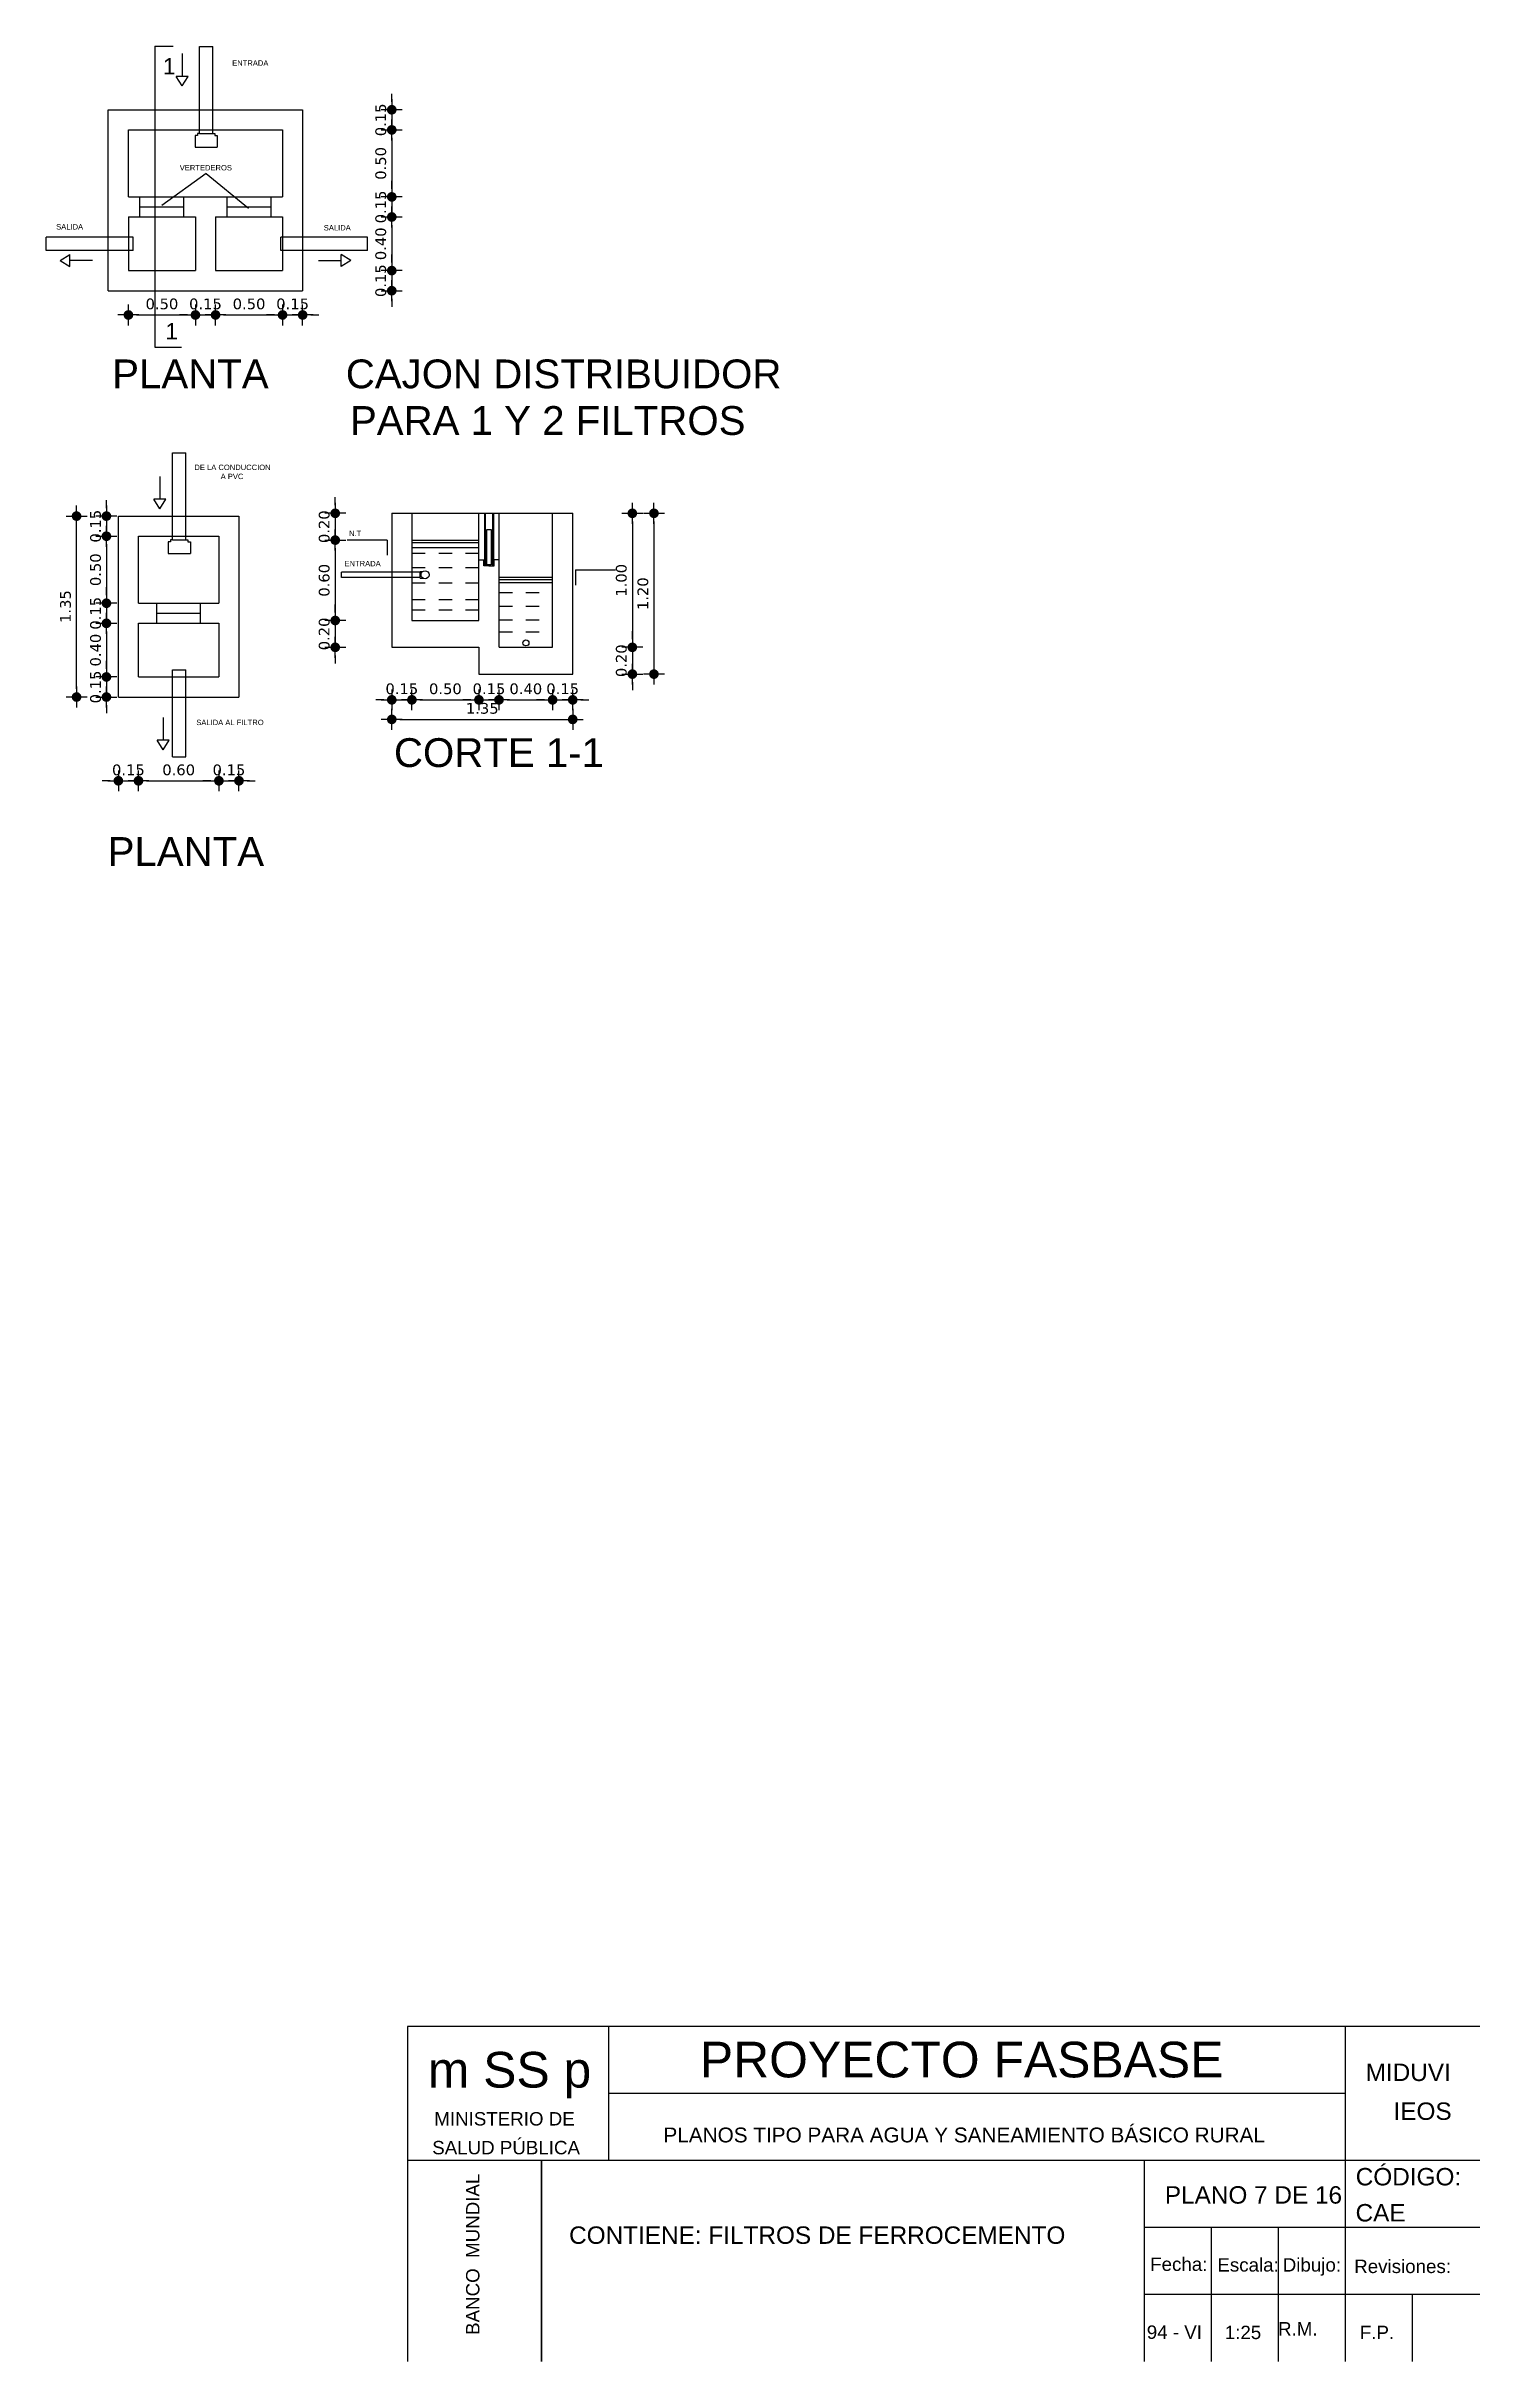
# Model space of a CAD drawing. Header units: metres. Extents: x 1959 to 4131, y 3282 to 4313.
# Drawn here: x 2874.52 to 2885.21, y 4283.15 to 4300.43 of the extents above; entities that cross this region are included whole.
import ezdxf
from ezdxf.enums import TextEntityAlignment as Align

# ---------------------------------------------------------------- set-up
doc = ezdxf.new("R2010")
doc.units = ezdxf.units.M
doc.linetypes.add('ACAD_ISO02W100', pattern=[15, 12, -3])
doc.layers.add('Cotas', color=7, linetype='Continuous')
doc.layers.add('Dibujo', color=7, linetype='Continuous')
doc.styles.add('Annotative', font='arial.ttf')
doc.styles.get("Standard").update_dxf_attribs({"font": 'arial.ttf'})
doc.styles.add('verdana', font='verdana.ttf')
doc.dimstyles.new('ISO', dxfattribs={"dimtxt": 0.08, "dimasz": 0.06, "dimexe": 0.1, "dimexo": 0.1, "dimgap": 0.04, "dimtad": 1, "dimzin": 1, "dimdsep": 46, "dimtxsty": 'verdana', "dimblk1": 'PAB', "dimblk2": 'PAB', "dimsah": 1, "dimcen": 0, "dimse1": 1, "dimse2": 1, "dimclrd": 7, "dimclre": 8, "dimclrt": 7, "dimadec": 0, "dimazin": 0, "dimtfac": 1, "dimtix": 1, "dimtmove": 0, "dimatfit": 3, "dimldrblk": 'PAB', "dimfxl": 0.1, "dimtvp": 1, "dimtolj": 1, "dimtzin": 1, "dimarcsym": 0})

msp = doc.modelspace()

# ---------------------------------------------------------------- texts
at = {"attachment_point": 1}
for s, insert, char_height in [('\\pi1.2397;1', (2874.148, 4300.339), 0.12144), ('\\pi1.1292;ENTRADA', (2874.775, 4300.322), 0.04048), ('\\pi1.0689;VERTEDEROS', (2874.444, 4299.541), 0.04048), ('\\pi1.1628;SALIDA', (2873.428, 4299.1), 0.04048), ('\\pi1.1628;SALIDA', (2875.425, 4299.093), 0.04048), ('\\pi1.2397;1', (2874.166, 4298.362), 0.12144), ('\\pi0.98227,t2.3181;DE LA CONDUCCION\\P\\pi1.1784,t2.5142;A PVC', (2874.64, 4297.305), 0.04048), ('\\pi1.2193,t2.5551;N.T', (2875.557, 4296.812), 0.04048), ('\\pi1.1292,t2.465;ENTRADA', (2875.613, 4296.587), 0.04048), ('\\pi1.0133,t2.349;SALIDA AL FILTRO', (2874.623, 4295.402), 0.04048)]:
    msp.add_mtext_dynamic_manual_height_columns(s, width=2.52423, gutter_width=12.5, heights=[0], dxfattribs=dict(at, insert=insert, char_height=char_height))
at = {"layer": 'Dibujo', "linetype": 'ACAD_ISO02W100'}
for s, height, p in [('PLANTA', 0.2148, (2875.009, 4297.875)), ('CAJON DISTRIBUIDOR', 0.21478, (2876.752, 4297.875)), ('PARA 1 Y 2 FILTROS', 0.21478, (2876.783, 4297.527)), ('CORTE 1-1', 0.2148, (2877.111, 4295.049)), ('PLANTA', 0.2148, (2874.975, 4294.311))]:
    msp.add_text(s, height=height, dxfattribs=at).set_placement(p)
at = {"layer": 'Dibujo', "color": 0, "linetype": 'ByBlock'}
for s, height, p in [('m SS p', 0.2662, (2877.364, 4285.195)), ('PROYECTO FASBASE', 0.26624, (2879.394, 4285.271)), ('PLANOS TIPO PARA AGUA Y SANEAMIENTO BÁSICO RURAL', 0.11076, (2879.122, 4284.786))]:
    msp.add_text(s, height=height, dxfattribs=at).set_placement(p)
at = {"layer": 'Dibujo', "color": 0, "linetype": 'ByBlock', "style": 'Annotative'}
for s, p in [('MIDUVI', (2884.361, 4285.244)), ('IEOS', (2884.569, 4284.954)), ('CÓDIGO:', (2884.287, 4284.465)), ('PLANO 7 DE 16', (2882.863, 4284.329)), ('CAE', (2884.286, 4284.196)), ('CONTIENE: FILTROS DE FERROCEMENTO', (2878.418, 4284.029))]:
    msp.add_text(s, height=0.13, dxfattribs=at).set_placement(p)
at = {"layer": 'Dibujo', "color": 0, "linetype": 'ByBlock'}
for s, p in [('MINISTERIO DE', (2877.936, 4284.912)), ('SALUD PÚBLICA', (2877.948, 4284.697)), ('Fecha:', (2882.967, 4283.827)), ('Escala:', (2883.484, 4283.822)), ('Dibujo:', (2883.96, 4283.822)), ('Revisiones:', (2884.637, 4283.811)), ('94 - VI', (2882.934, 4283.32)), ('1:25', (2883.446, 4283.318)), ('R.M.', (2883.855, 4283.345)), ('F.P.', (2884.446, 4283.318))]:
    msp.add_text(s, height=0.1, dxfattribs=at).set_placement(p, align=Align.CENTER)
msp.add_text('BANCO  MUNDIAL', height=0.1, rotation=90, dxfattribs=at).set_placement((2877.749, 4283.951), align=Align.CENTER)

# ---------------------------------------------------------------- blocks, each defined once
blk = doc.blocks.new('PAB')
at = {"layer": 'Cotas'}
for p, q in [((-1.3, 0), (1.3, 0)), ((0, 1.3), (0, -1.3))]:
    blk.add_line(p, q, dxfattribs=at)
at = {"layer": 'Cotas', "const_width": 0.6}
blk.add_lwpolyline([(-0.3, 0, 1), (0.3, 0, 1)], format="xyb", close=True, dxfattribs=at)
blk = doc.blocks.new('*D1408')
at = {"color": 7, "lineweight": -2, "transparency": 16777216}
for p, q in [((2877.095, 4300.013), (2877.095, 4300.073)), ((2877.095, 4299.953), (2877.095, 4299.803)), ((2877.095, 4299.743), (2877.095, 4299.683))]:
    blk.add_line(p, q, dxfattribs=at)
at = {"layer": 'Defpoints', "color": 0, "transparency": 16777216}
for p in [(2876.274, 4299.953), (2876.28, 4299.803), (2877.095, 4299.803)]:
    blk.add_point(p, dxfattribs=at)
at = {"color": 7, "lineweight": -2, "transparency": 16777216, "xscale": 0.06, "yscale": 0.06, "zscale": 0.06}
for p, rotation in [((2877.095, 4299.953), 270), ((2877.095, 4299.803), 90)]:
    blk.add_blockref('PAB', p, dxfattribs=dict(at, rotation=rotation))
at = {"color": 7, "transparency": 16777216, "insert": (2877.013, 4299.878), "char_height": 0.08, "attachment_point": 5, "rotation": 90, "style": 'verdana'}
blk.add_mtext('\\A1;0.15', dxfattribs=at)
blk = doc.blocks.new('*D1409')
at = {"color": 7, "lineweight": -2, "transparency": 16777216}
blk.add_line((2877.095, 4299.743), (2877.095, 4299.363), dxfattribs=at)
at = {"layer": 'Defpoints', "color": 0, "transparency": 16777216}
for p in [(2876.28, 4299.803), (2876.28, 4299.303), (2877.095, 4299.303)]:
    blk.add_point(p, dxfattribs=at)
at = {"color": 7, "lineweight": -2, "transparency": 16777216, "xscale": 0.06, "yscale": 0.06, "zscale": 0.06}
for p, rotation in [((2877.095, 4299.803), 90), ((2877.095, 4299.303), 270)]:
    blk.add_blockref('PAB', p, dxfattribs=dict(at, rotation=rotation))
at = {"color": 7, "transparency": 16777216, "insert": (2877.013, 4299.553), "char_height": 0.08, "attachment_point": 5, "rotation": 90, "style": 'verdana'}
blk.add_mtext('\\A1;0.50', dxfattribs=at)
blk = doc.blocks.new('*D1410')
at = {"color": 7, "lineweight": -2, "transparency": 16777216}
for p, q in [((2877.095, 4299.363), (2877.095, 4299.423)), ((2877.095, 4299.303), (2877.095, 4299.153)), ((2877.095, 4299.093), (2877.095, 4299.033))]:
    blk.add_line(p, q, dxfattribs=at)
at = {"layer": 'Defpoints', "color": 0, "transparency": 16777216}
for p in [(2876.28, 4299.303), (2876.28, 4299.153), (2877.095, 4299.153)]:
    blk.add_point(p, dxfattribs=at)
at = {"color": 7, "lineweight": -2, "transparency": 16777216, "xscale": 0.06, "yscale": 0.06, "zscale": 0.06}
for p, rotation in [((2877.095, 4299.303), 270), ((2877.095, 4299.153), 90)]:
    blk.add_blockref('PAB', p, dxfattribs=dict(at, rotation=rotation))
at = {"color": 7, "transparency": 16777216, "insert": (2877.013, 4299.228), "char_height": 0.08, "attachment_point": 5, "rotation": 90, "style": 'verdana'}
blk.add_mtext('\\A1;0.15', dxfattribs=at)
blk = doc.blocks.new('*D1411')
at = {"color": 7, "lineweight": -2, "transparency": 16777216}
blk.add_line((2877.095, 4299.093), (2877.095, 4298.813), dxfattribs=at)
at = {"layer": 'Defpoints', "color": 0, "transparency": 16777216}
for p in [(2876.28, 4299.153), (2876.28, 4298.753), (2877.095, 4298.753)]:
    blk.add_point(p, dxfattribs=at)
at = {"color": 7, "lineweight": -2, "transparency": 16777216, "xscale": 0.06, "yscale": 0.06, "zscale": 0.06}
for p, rotation in [((2877.095, 4299.153), 90), ((2877.095, 4298.753), 270)]:
    blk.add_blockref('PAB', p, dxfattribs=dict(at, rotation=rotation))
at = {"color": 7, "transparency": 16777216, "insert": (2877.013, 4298.953), "char_height": 0.08, "attachment_point": 5, "rotation": 90, "style": 'verdana'}
blk.add_mtext('\\A1;0.40', dxfattribs=at)
blk = doc.blocks.new('*D1412')
at = {"color": 7, "lineweight": -2, "transparency": 16777216}
for p, q in [((2877.095, 4298.813), (2877.095, 4298.873)), ((2877.095, 4298.753), (2877.095, 4298.603)), ((2877.095, 4298.543), (2877.095, 4298.483))]:
    blk.add_line(p, q, dxfattribs=at)
at = {"layer": 'Defpoints', "color": 0, "transparency": 16777216}
for p in [(2876.28, 4298.753), (2876.43, 4298.603), (2877.095, 4298.603)]:
    blk.add_point(p, dxfattribs=at)
at = {"color": 7, "lineweight": -2, "transparency": 16777216, "xscale": 0.06, "yscale": 0.06, "zscale": 0.06}
for p, rotation in [((2877.095, 4298.753), 270), ((2877.095, 4298.603), 90)]:
    blk.add_blockref('PAB', p, dxfattribs=dict(at, rotation=rotation))
at = {"color": 7, "transparency": 16777216, "insert": (2877.013, 4298.678), "char_height": 0.08, "attachment_point": 5, "rotation": 90, "style": 'verdana'}
blk.add_mtext('\\A1;0.15', dxfattribs=at)
blk = doc.blocks.new('*D1413')
at = {"color": 7, "lineweight": -2, "transparency": 16777216}
blk.add_line((2875.19, 4298.422), (2875.57, 4298.422), dxfattribs=at)
at = {"layer": 'Defpoints', "color": 0, "transparency": 16777216}
for p in [(2875.13, 4298.753), (2875.63, 4298.753), (2875.63, 4298.422)]:
    blk.add_point(p, dxfattribs=at)
at = {"color": 7, "lineweight": -2, "transparency": 16777216, "xscale": 0.06, "yscale": 0.06, "zscale": 0.06, "rotation": 180}
blk.add_blockref('PAB', (2875.13, 4298.422), dxfattribs=at)
at = {"color": 7, "lineweight": -2, "transparency": 16777216, "xscale": 0.06, "yscale": 0.06, "zscale": 0.06}
blk.add_blockref('PAB', (2875.63, 4298.422), dxfattribs=at)
at = {"color": 7, "transparency": 16777216, "insert": (2875.38, 4298.504), "char_height": 0.08, "attachment_point": 5, "style": 'verdana'}
blk.add_mtext('\\A1;0.50', dxfattribs=at)
blk = doc.blocks.new('*D1414')
at = {"color": 7, "lineweight": -2, "transparency": 16777216}
for p, q in [((2875.57, 4298.422), (2875.51, 4298.422)), ((2875.63, 4298.422), (2875.78, 4298.422)), ((2875.84, 4298.422), (2875.9, 4298.422))]:
    blk.add_line(p, q, dxfattribs=at)
at = {"layer": 'Defpoints', "color": 0, "transparency": 16777216}
for p in [(2875.63, 4298.753), (2875.78, 4298.753), (2875.78, 4298.422)]:
    blk.add_point(p, dxfattribs=at)
at = {"color": 7, "lineweight": -2, "transparency": 16777216, "xscale": 0.06, "yscale": 0.06, "zscale": 0.06}
blk.add_blockref('PAB', (2875.63, 4298.422), dxfattribs=at)
at = {"color": 7, "lineweight": -2, "transparency": 16777216, "xscale": 0.06, "yscale": 0.06, "zscale": 0.06, "rotation": 180}
blk.add_blockref('PAB', (2875.78, 4298.422), dxfattribs=at)
at = {"color": 7, "transparency": 16777216, "insert": (2875.705, 4298.504), "char_height": 0.08, "attachment_point": 5, "style": 'verdana'}
blk.add_mtext('\\A1;0.15', dxfattribs=at)
blk = doc.blocks.new('*D1415')
at = {"color": 7, "lineweight": -2, "transparency": 16777216}
blk.add_line((2875.84, 4298.422), (2876.22, 4298.422), dxfattribs=at)
at = {"layer": 'Defpoints', "color": 0, "transparency": 16777216}
for p in [(2875.78, 4298.753), (2876.28, 4298.753), (2876.28, 4298.422)]:
    blk.add_point(p, dxfattribs=at)
at = {"color": 7, "lineweight": -2, "transparency": 16777216, "xscale": 0.06, "yscale": 0.06, "zscale": 0.06, "rotation": 180}
blk.add_blockref('PAB', (2875.78, 4298.422), dxfattribs=at)
at = {"color": 7, "lineweight": -2, "transparency": 16777216, "xscale": 0.06, "yscale": 0.06, "zscale": 0.06}
blk.add_blockref('PAB', (2876.28, 4298.422), dxfattribs=at)
at = {"color": 7, "transparency": 16777216, "insert": (2876.03, 4298.504), "char_height": 0.08, "attachment_point": 5, "style": 'verdana'}
blk.add_mtext('\\A1;0.50', dxfattribs=at)
blk = doc.blocks.new('*D1139')
at = {"color": 7, "lineweight": -2, "transparency": 16777216}
for p, q in [((2876.22, 4298.422), (2876.16, 4298.422)), ((2876.28, 4298.422), (2876.43, 4298.422)), ((2876.49, 4298.422), (2876.55, 4298.422))]:
    blk.add_line(p, q, dxfattribs=at)
at = {"layer": 'Defpoints', "color": 0, "transparency": 16777216}
for p in [(2876.28, 4298.753), (2876.43, 4298.603), (2876.43, 4298.422)]:
    blk.add_point(p, dxfattribs=at)
at = {"color": 7, "lineweight": -2, "transparency": 16777216, "xscale": 0.06, "yscale": 0.06, "zscale": 0.06}
blk.add_blockref('PAB', (2876.28, 4298.422), dxfattribs=at)
at = {"color": 7, "lineweight": -2, "transparency": 16777216, "xscale": 0.06, "yscale": 0.06, "zscale": 0.06, "rotation": 180}
blk.add_blockref('PAB', (2876.43, 4298.422), dxfattribs=at)
at = {"color": 7, "transparency": 16777216, "insert": (2876.355, 4298.504), "char_height": 0.08, "attachment_point": 5, "style": 'verdana'}
blk.add_mtext('\\A1;0.15', dxfattribs=at)
blk = doc.blocks.new('*D1142')
at = {"color": 7, "lineweight": -2, "transparency": 16777216}
blk.add_line((2874.743, 4295.631), (2874.743, 4296.861), dxfattribs=at)
at = {"layer": 'Defpoints', "color": 0, "transparency": 16777216}
for p in [(2874.743, 4296.921), (2875.055, 4296.921), (2875.055, 4295.571)]:
    blk.add_point(p, dxfattribs=at)
at = {"color": 7, "lineweight": -2, "transparency": 16777216, "xscale": 0.06, "yscale": 0.06, "zscale": 0.06}
for p, rotation in [((2874.743, 4296.921), 90), ((2874.743, 4295.571), 270)]:
    blk.add_blockref('PAB', p, dxfattribs=dict(at, rotation=rotation))
at = {"color": 7, "transparency": 16777216, "insert": (2874.661, 4296.246), "char_height": 0.08, "attachment_point": 5, "rotation": 90, "style": 'verdana'}
blk.add_mtext('\\A1;1.35', dxfattribs=at)
blk = doc.blocks.new('*D1143')
at = {"color": 7, "lineweight": -2, "transparency": 16777216}
for p, q in [((2874.966, 4296.981), (2874.966, 4297.041)), ((2874.966, 4296.921), (2874.966, 4296.771)), ((2874.966, 4296.711), (2874.966, 4296.651))]:
    blk.add_line(p, q, dxfattribs=at)
at = {"layer": 'Defpoints', "color": 0, "transparency": 16777216}
for p in [(2875.055, 4296.921), (2874.966, 4296.771), (2875.205, 4296.771)]:
    blk.add_point(p, dxfattribs=at)
at = {"color": 7, "lineweight": -2, "transparency": 16777216, "xscale": 0.06, "yscale": 0.06, "zscale": 0.06}
for p, rotation in [((2874.966, 4296.921), 270), ((2874.966, 4296.771), 90)]:
    blk.add_blockref('PAB', p, dxfattribs=dict(at, rotation=rotation))
at = {"color": 7, "transparency": 16777216, "insert": (2874.885, 4296.846), "char_height": 0.08, "attachment_point": 5, "rotation": 90, "style": 'verdana'}
blk.add_mtext('\\A1;0.15', dxfattribs=at)
blk = doc.blocks.new('*D1144')
at = {"color": 7, "lineweight": -2, "transparency": 16777216}
blk.add_line((2874.966, 4296.711), (2874.966, 4296.331), dxfattribs=at)
at = {"layer": 'Defpoints', "color": 0, "transparency": 16777216}
for p in [(2875.205, 4296.771), (2874.966, 4296.271), (2875.205, 4296.271)]:
    blk.add_point(p, dxfattribs=at)
at = {"color": 7, "lineweight": -2, "transparency": 16777216, "xscale": 0.06, "yscale": 0.06, "zscale": 0.06}
for p, rotation in [((2874.966, 4296.771), 90), ((2874.966, 4296.271), 270)]:
    blk.add_blockref('PAB', p, dxfattribs=dict(at, rotation=rotation))
at = {"color": 7, "transparency": 16777216, "insert": (2874.885, 4296.521), "char_height": 0.08, "attachment_point": 5, "rotation": 90, "style": 'verdana'}
blk.add_mtext('\\A1;0.50', dxfattribs=at)
blk = doc.blocks.new('*D1145')
at = {"color": 7, "lineweight": -2, "transparency": 16777216}
for p, q in [((2874.966, 4296.331), (2874.966, 4296.391)), ((2874.966, 4296.271), (2874.966, 4296.121)), ((2874.966, 4296.061), (2874.966, 4296.001))]:
    blk.add_line(p, q, dxfattribs=at)
at = {"layer": 'Defpoints', "color": 0, "transparency": 16777216}
for p in [(2874.966, 4296.121), (2875.205, 4296.271), (2875.205, 4296.121)]:
    blk.add_point(p, dxfattribs=at)
at = {"color": 7, "lineweight": -2, "transparency": 16777216, "xscale": 0.06, "yscale": 0.06, "zscale": 0.06}
for p, rotation in [((2874.966, 4296.271), 270), ((2874.966, 4296.121), 90)]:
    blk.add_blockref('PAB', p, dxfattribs=dict(at, rotation=rotation))
at = {"color": 7, "transparency": 16777216, "insert": (2874.885, 4296.196), "char_height": 0.08, "attachment_point": 5, "rotation": 90, "style": 'verdana'}
blk.add_mtext('\\A1;0.15', dxfattribs=at)
blk = doc.blocks.new('*D1146')
at = {"color": 7, "lineweight": -2, "transparency": 16777216}
blk.add_line((2874.966, 4296.061), (2874.966, 4295.781), dxfattribs=at)
at = {"layer": 'Defpoints', "color": 0, "transparency": 16777216}
for p in [(2875.205, 4296.121), (2874.966, 4295.721), (2875.205, 4295.721)]:
    blk.add_point(p, dxfattribs=at)
at = {"color": 7, "lineweight": -2, "transparency": 16777216, "xscale": 0.06, "yscale": 0.06, "zscale": 0.06}
for p, rotation in [((2874.966, 4296.121), 90), ((2874.966, 4295.721), 270)]:
    blk.add_blockref('PAB', p, dxfattribs=dict(at, rotation=rotation))
at = {"color": 7, "transparency": 16777216, "insert": (2874.885, 4295.921), "char_height": 0.08, "attachment_point": 5, "rotation": 90, "style": 'verdana'}
blk.add_mtext('\\A1;0.40', dxfattribs=at)
blk = doc.blocks.new('*D1147')
at = {"color": 7, "lineweight": -2, "transparency": 16777216}
for p, q in [((2874.966, 4295.781), (2874.966, 4295.841)), ((2874.966, 4295.721), (2874.966, 4295.571)), ((2874.966, 4295.511), (2874.966, 4295.451))]:
    blk.add_line(p, q, dxfattribs=at)
at = {"layer": 'Defpoints', "color": 0, "transparency": 16777216}
for p in [(2875.205, 4295.721), (2874.966, 4295.571), (2875.055, 4295.571)]:
    blk.add_point(p, dxfattribs=at)
at = {"color": 7, "lineweight": -2, "transparency": 16777216, "xscale": 0.06, "yscale": 0.06, "zscale": 0.06}
for p, rotation in [((2874.966, 4295.721), 270), ((2874.966, 4295.571), 90)]:
    blk.add_blockref('PAB', p, dxfattribs=dict(at, rotation=rotation))
at = {"color": 7, "transparency": 16777216, "insert": (2874.885, 4295.646), "char_height": 0.08, "attachment_point": 5, "rotation": 90, "style": 'verdana'}
blk.add_mtext('\\A1;0.15', dxfattribs=at)
blk = doc.blocks.new('*D1100')
at = {"color": 7, "lineweight": -2, "transparency": 16777216}
for p, q in [((2874.995, 4294.946), (2874.935, 4294.946)), ((2875.055, 4294.946), (2875.205, 4294.946)), ((2875.265, 4294.946), (2875.325, 4294.946))]:
    blk.add_line(p, q, dxfattribs=at)
at = {"layer": 'Defpoints', "color": 0, "transparency": 16777216}
for p in [(2875.205, 4295.721), (2875.055, 4295.571), (2875.205, 4294.946)]:
    blk.add_point(p, dxfattribs=at)
at = {"color": 7, "lineweight": -2, "transparency": 16777216, "xscale": 0.06, "yscale": 0.06, "zscale": 0.06}
blk.add_blockref('PAB', (2875.055, 4294.946), dxfattribs=at)
at = {"color": 7, "lineweight": -2, "transparency": 16777216, "xscale": 0.06, "yscale": 0.06, "zscale": 0.06, "rotation": 180}
blk.add_blockref('PAB', (2875.205, 4294.946), dxfattribs=at)
at = {"color": 7, "transparency": 16777216, "insert": (2875.13, 4295.027), "char_height": 0.08, "attachment_point": 5, "style": 'verdana'}
blk.add_mtext('\\A1;0.15', dxfattribs=at)
blk = doc.blocks.new('*D1148')
at = {"color": 7, "lineweight": -2, "transparency": 16777216}
blk.add_line((2875.265, 4294.946), (2875.745, 4294.946), dxfattribs=at)
at = {"layer": 'Defpoints', "color": 0, "transparency": 16777216}
for p in [(2875.205, 4295.721), (2875.805, 4295.721), (2875.805, 4294.946)]:
    blk.add_point(p, dxfattribs=at)
at = {"color": 7, "lineweight": -2, "transparency": 16777216, "xscale": 0.06, "yscale": 0.06, "zscale": 0.06, "rotation": 180}
blk.add_blockref('PAB', (2875.205, 4294.946), dxfattribs=at)
at = {"color": 7, "lineweight": -2, "transparency": 16777216, "xscale": 0.06, "yscale": 0.06, "zscale": 0.06}
blk.add_blockref('PAB', (2875.805, 4294.946), dxfattribs=at)
at = {"color": 7, "transparency": 16777216, "insert": (2875.505, 4295.027), "char_height": 0.08, "attachment_point": 5, "style": 'verdana'}
blk.add_mtext('\\A1;0.60', dxfattribs=at)
blk = doc.blocks.new('*D1149')
at = {"color": 7, "lineweight": -2, "transparency": 16777216}
for p, q in [((2875.745, 4294.946), (2875.685, 4294.946)), ((2875.805, 4294.946), (2875.955, 4294.946)), ((2876.015, 4294.946), (2876.075, 4294.946))]:
    blk.add_line(p, q, dxfattribs=at)
at = {"layer": 'Defpoints', "color": 0, "transparency": 16777216}
for p in [(2875.805, 4295.721), (2875.955, 4295.571), (2875.955, 4294.946)]:
    blk.add_point(p, dxfattribs=at)
at = {"color": 7, "lineweight": -2, "transparency": 16777216, "xscale": 0.06, "yscale": 0.06, "zscale": 0.06}
blk.add_blockref('PAB', (2875.805, 4294.946), dxfattribs=at)
at = {"color": 7, "lineweight": -2, "transparency": 16777216, "xscale": 0.06, "yscale": 0.06, "zscale": 0.06, "rotation": 180}
blk.add_blockref('PAB', (2875.955, 4294.946), dxfattribs=at)
at = {"color": 7, "transparency": 16777216, "insert": (2875.88, 4295.027), "char_height": 0.08, "attachment_point": 5, "style": 'verdana'}
blk.add_mtext('\\A1;0.15', dxfattribs=at)
blk = doc.blocks.new('*D1150')
at = {"color": 7, "lineweight": -2, "transparency": 16777216}
for p, q in [((2876.673, 4297.002), (2876.673, 4297.062)), ((2876.673, 4296.942), (2876.673, 4296.742)), ((2876.673, 4296.682), (2876.673, 4296.622))]:
    blk.add_line(p, q, dxfattribs=at)
at = {"layer": 'Defpoints', "color": 0, "transparency": 16777216}
for p in [(2877.095, 4296.942), (2876.673, 4296.742), (2877.06, 4296.742)]:
    blk.add_point(p, dxfattribs=at)
at = {"color": 7, "lineweight": -2, "transparency": 16777216, "xscale": 0.06, "yscale": 0.06, "zscale": 0.06}
for p, rotation in [((2876.673, 4296.942), 270), ((2876.673, 4296.742), 90)]:
    blk.add_blockref('PAB', p, dxfattribs=dict(at, rotation=rotation))
at = {"color": 7, "transparency": 16777216, "insert": (2876.591, 4296.842), "char_height": 0.08, "attachment_point": 5, "rotation": 90, "style": 'verdana'}
blk.add_mtext('\\A1;0.20', dxfattribs=at)
blk = doc.blocks.new('*D1151')
at = {"color": 7, "lineweight": -2, "transparency": 16777216}
blk.add_line((2876.673, 4296.682), (2876.673, 4296.202), dxfattribs=at)
at = {"layer": 'Defpoints', "color": 0, "transparency": 16777216}
for p in [(2877.06, 4296.742), (2876.673, 4296.142), (2877.245, 4296.142)]:
    blk.add_point(p, dxfattribs=at)
at = {"color": 7, "lineweight": -2, "transparency": 16777216, "xscale": 0.06, "yscale": 0.06, "zscale": 0.06}
for p, rotation in [((2876.673, 4296.742), 90), ((2876.673, 4296.142), 270)]:
    blk.add_blockref('PAB', p, dxfattribs=dict(at, rotation=rotation))
at = {"color": 7, "transparency": 16777216, "insert": (2876.591, 4296.442), "char_height": 0.08, "attachment_point": 5, "rotation": 90, "style": 'verdana'}
blk.add_mtext('\\A1;0.60', dxfattribs=at)
blk = doc.blocks.new('*D1152')
at = {"color": 7, "lineweight": -2, "transparency": 16777216}
for p, q in [((2876.673, 4296.202), (2876.673, 4296.262)), ((2876.673, 4296.142), (2876.673, 4295.942)), ((2876.673, 4295.882), (2876.673, 4295.822))]:
    blk.add_line(p, q, dxfattribs=at)
at = {"layer": 'Defpoints', "color": 0, "transparency": 16777216}
for p in [(2877.245, 4296.142), (2876.673, 4295.942), (2877.095, 4295.942)]:
    blk.add_point(p, dxfattribs=at)
at = {"color": 7, "lineweight": -2, "transparency": 16777216, "xscale": 0.06, "yscale": 0.06, "zscale": 0.06}
for p, rotation in [((2876.673, 4296.142), 270), ((2876.673, 4295.942), 90)]:
    blk.add_blockref('PAB', p, dxfattribs=dict(at, rotation=rotation))
at = {"color": 7, "transparency": 16777216, "insert": (2876.591, 4296.042), "char_height": 0.08, "attachment_point": 5, "rotation": 90, "style": 'verdana'}
blk.add_mtext('\\A1;0.20', dxfattribs=at)
blk = doc.blocks.new('*D1153')
at = {"color": 7, "lineweight": -2, "transparency": 16777216}
for p, q in [((2877.035, 4295.55), (2876.975, 4295.55)), ((2877.095, 4295.55), (2877.245, 4295.55)), ((2877.305, 4295.55), (2877.365, 4295.55))]:
    blk.add_line(p, q, dxfattribs=at)
at = {"layer": 'Defpoints', "color": 0, "transparency": 16777216}
for p in [(2877.245, 4296.142), (2877.095, 4295.942), (2877.245, 4295.55)]:
    blk.add_point(p, dxfattribs=at)
at = {"color": 7, "lineweight": -2, "transparency": 16777216, "xscale": 0.06, "yscale": 0.06, "zscale": 0.06}
blk.add_blockref('PAB', (2877.095, 4295.55), dxfattribs=at)
at = {"color": 7, "lineweight": -2, "transparency": 16777216, "xscale": 0.06, "yscale": 0.06, "zscale": 0.06, "rotation": 180}
blk.add_blockref('PAB', (2877.245, 4295.55), dxfattribs=at)
at = {"color": 7, "transparency": 16777216, "insert": (2877.17, 4295.632), "char_height": 0.08, "attachment_point": 5, "style": 'verdana'}
blk.add_mtext('\\A1;0.15', dxfattribs=at)
blk = doc.blocks.new('*D1154')
at = {"color": 7, "lineweight": -2, "transparency": 16777216}
blk.add_line((2877.305, 4295.55), (2877.685, 4295.55), dxfattribs=at)
at = {"layer": 'Defpoints', "color": 0, "transparency": 16777216}
for p in [(2877.245, 4296.142), (2877.745, 4295.942), (2877.745, 4295.55)]:
    blk.add_point(p, dxfattribs=at)
at = {"color": 7, "lineweight": -2, "transparency": 16777216, "xscale": 0.06, "yscale": 0.06, "zscale": 0.06, "rotation": 180}
blk.add_blockref('PAB', (2877.245, 4295.55), dxfattribs=at)
at = {"color": 7, "lineweight": -2, "transparency": 16777216, "xscale": 0.06, "yscale": 0.06, "zscale": 0.06}
blk.add_blockref('PAB', (2877.745, 4295.55), dxfattribs=at)
at = {"color": 7, "transparency": 16777216, "insert": (2877.495, 4295.632), "char_height": 0.08, "attachment_point": 5, "style": 'verdana'}
blk.add_mtext('\\A1;0.50', dxfattribs=at)
blk = doc.blocks.new('*D1155')
at = {"color": 7, "lineweight": -2, "transparency": 16777216}
for p, q in [((2877.685, 4295.55), (2877.625, 4295.55)), ((2877.745, 4295.55), (2877.895, 4295.55)), ((2877.955, 4295.55), (2878.015, 4295.55))]:
    blk.add_line(p, q, dxfattribs=at)
at = {"layer": 'Defpoints', "color": 0, "transparency": 16777216}
for p in [(2877.745, 4295.942), (2877.895, 4295.942), (2877.895, 4295.55)]:
    blk.add_point(p, dxfattribs=at)
at = {"color": 7, "lineweight": -2, "transparency": 16777216, "xscale": 0.06, "yscale": 0.06, "zscale": 0.06}
blk.add_blockref('PAB', (2877.745, 4295.55), dxfattribs=at)
at = {"color": 7, "lineweight": -2, "transparency": 16777216, "xscale": 0.06, "yscale": 0.06, "zscale": 0.06, "rotation": 180}
blk.add_blockref('PAB', (2877.895, 4295.55), dxfattribs=at)
at = {"color": 7, "transparency": 16777216, "insert": (2877.82, 4295.632), "char_height": 0.08, "attachment_point": 5, "style": 'verdana'}
blk.add_mtext('\\A1;0.15', dxfattribs=at)
blk = doc.blocks.new('*D1156')
at = {"color": 7, "lineweight": -2, "transparency": 16777216}
blk.add_line((2877.955, 4295.55), (2878.235, 4295.55), dxfattribs=at)
at = {"layer": 'Defpoints', "color": 0, "transparency": 16777216}
for p in [(2877.895, 4295.942), (2878.295, 4295.942), (2878.295, 4295.55)]:
    blk.add_point(p, dxfattribs=at)
at = {"color": 7, "lineweight": -2, "transparency": 16777216, "xscale": 0.06, "yscale": 0.06, "zscale": 0.06, "rotation": 180}
blk.add_blockref('PAB', (2877.895, 4295.55), dxfattribs=at)
at = {"color": 7, "lineweight": -2, "transparency": 16777216, "xscale": 0.06, "yscale": 0.06, "zscale": 0.06}
blk.add_blockref('PAB', (2878.295, 4295.55), dxfattribs=at)
at = {"color": 7, "transparency": 16777216, "insert": (2878.095, 4295.632), "char_height": 0.08, "attachment_point": 5, "style": 'verdana'}
blk.add_mtext('\\A1;0.40', dxfattribs=at)
blk = doc.blocks.new('*D1157')
at = {"color": 7, "lineweight": -2, "transparency": 16777216}
for p, q in [((2878.235, 4295.55), (2878.175, 4295.55)), ((2878.295, 4295.55), (2878.445, 4295.55)), ((2878.505, 4295.55), (2878.565, 4295.55))]:
    blk.add_line(p, q, dxfattribs=at)
at = {"layer": 'Defpoints', "color": 0, "transparency": 16777216}
for p in [(2878.295, 4295.942), (2878.445, 4295.742), (2878.445, 4295.55)]:
    blk.add_point(p, dxfattribs=at)
at = {"color": 7, "lineweight": -2, "transparency": 16777216, "xscale": 0.06, "yscale": 0.06, "zscale": 0.06}
blk.add_blockref('PAB', (2878.295, 4295.55), dxfattribs=at)
at = {"color": 7, "lineweight": -2, "transparency": 16777216, "xscale": 0.06, "yscale": 0.06, "zscale": 0.06, "rotation": 180}
blk.add_blockref('PAB', (2878.445, 4295.55), dxfattribs=at)
at = {"color": 7, "transparency": 16777216, "insert": (2878.37, 4295.632), "char_height": 0.08, "attachment_point": 5, "style": 'verdana'}
blk.add_mtext('\\A1;0.15', dxfattribs=at)
blk = doc.blocks.new('*D1101')
at = {"color": 7, "lineweight": -2, "transparency": 16777216}
blk.add_line((2877.155, 4295.404), (2878.385, 4295.404), dxfattribs=at)
at = {"layer": 'Defpoints', "color": 0, "transparency": 16777216}
for p in [(2877.095, 4295.942), (2878.445, 4295.742), (2878.445, 4295.404)]:
    blk.add_point(p, dxfattribs=at)
at = {"color": 7, "lineweight": -2, "transparency": 16777216, "xscale": 0.06, "yscale": 0.06, "zscale": 0.06, "rotation": 180}
blk.add_blockref('PAB', (2877.095, 4295.404), dxfattribs=at)
at = {"color": 7, "lineweight": -2, "transparency": 16777216, "xscale": 0.06, "yscale": 0.06, "zscale": 0.06}
blk.add_blockref('PAB', (2878.445, 4295.404), dxfattribs=at)
at = {"color": 7, "transparency": 16777216, "insert": (2877.77, 4295.486), "char_height": 0.08, "attachment_point": 5, "style": 'verdana'}
blk.add_mtext('\\A1;1.35', dxfattribs=at)
blk = doc.blocks.new('*D1158')
at = {"color": 7, "lineweight": -2, "transparency": 16777216}
blk.add_line((2878.89, 4296.882), (2878.89, 4296.002), dxfattribs=at)
at = {"layer": 'Defpoints', "color": 0, "transparency": 16777216}
for p in [(2878.445, 4296.942), (2878.295, 4295.942), (2878.89, 4295.942)]:
    blk.add_point(p, dxfattribs=at)
at = {"color": 7, "lineweight": -2, "transparency": 16777216, "xscale": 0.06, "yscale": 0.06, "zscale": 0.06}
for p, rotation in [((2878.89, 4296.942), 90), ((2878.89, 4295.942), 270)]:
    blk.add_blockref('PAB', p, dxfattribs=dict(at, rotation=rotation))
at = {"color": 7, "transparency": 16777216, "insert": (2878.808, 4296.442), "char_height": 0.08, "attachment_point": 5, "rotation": 90, "style": 'verdana'}
blk.add_mtext('\\A1;1.00', dxfattribs=at)
blk = doc.blocks.new('*D1102')
at = {"color": 7, "lineweight": -2, "transparency": 16777216}
for p, q in [((2878.89, 4296.002), (2878.89, 4296.062)), ((2878.89, 4295.942), (2878.89, 4295.742)), ((2878.89, 4295.682), (2878.89, 4295.622))]:
    blk.add_line(p, q, dxfattribs=at)
at = {"layer": 'Defpoints', "color": 0, "transparency": 16777216}
for p in [(2878.295, 4295.942), (2878.445, 4295.742), (2878.89, 4295.742)]:
    blk.add_point(p, dxfattribs=at)
at = {"color": 7, "lineweight": -2, "transparency": 16777216, "xscale": 0.06, "yscale": 0.06, "zscale": 0.06}
for p, rotation in [((2878.89, 4295.942), 270), ((2878.89, 4295.742), 90)]:
    blk.add_blockref('PAB', p, dxfattribs=dict(at, rotation=rotation))
at = {"color": 7, "transparency": 16777216, "insert": (2878.808, 4295.842), "char_height": 0.08, "attachment_point": 5, "rotation": 90, "style": 'verdana'}
blk.add_mtext('\\A1;0.20', dxfattribs=at)
blk = doc.blocks.new('*D1103')
at = {"color": 7, "lineweight": -2, "transparency": 16777216}
blk.add_line((2879.051, 4296.882), (2879.051, 4295.802), dxfattribs=at)
at = {"layer": 'Defpoints', "color": 0, "transparency": 16777216}
for p in [(2878.445, 4296.942), (2878.445, 4295.742), (2879.051, 4295.742)]:
    blk.add_point(p, dxfattribs=at)
at = {"color": 7, "lineweight": -2, "transparency": 16777216, "xscale": 0.06, "yscale": 0.06, "zscale": 0.06}
for p, rotation in [((2879.051, 4296.942), 90), ((2879.051, 4295.742), 270)]:
    blk.add_blockref('PAB', p, dxfattribs=dict(at, rotation=rotation))
at = {"color": 7, "transparency": 16777216, "insert": (2878.969, 4296.342), "char_height": 0.08, "attachment_point": 5, "rotation": 90, "style": 'verdana'}
blk.add_mtext('\\A1;1.20', dxfattribs=at)

# ---------------------------------------------------------------- dimensions: what is measured, and where the dimension line sits
for base, p1, p2, override, picture, middle in [((2877.095, 4299.803), (2876.274, 4299.953), (2876.28, 4299.803), {"dimarcsym": 2}, '*D1408', (2877.013, 4299.878)), ((2877.095, 4299.303), (2876.28, 4299.803), (2876.28, 4299.303), {"dimtmove": 1, "dimarcsym": 2}, '*D1409', (2877.013, 4299.553)), ((2877.095, 4299.153), (2876.28, 4299.303), (2876.28, 4299.153), {"dimtmove": 1, "dimarcsym": 2}, '*D1410', (2877.013, 4299.228)), ((2877.095, 4298.753), (2876.28, 4299.153), (2876.28, 4298.753), {"dimtmove": 1, "dimarcsym": 2}, '*D1411', (2877.013, 4298.953)), ((2877.095, 4298.603), (2876.28, 4298.753), (2876.43, 4298.603), {"dimtmove": 1, "dimarcsym": 2}, '*D1412', (2877.013, 4298.678)), ((2874.743, 4296.921), (2875.055, 4295.571), (2875.055, 4296.921), {"dimarcsym": 2}, '*D1142', (2874.661, 4296.246)), ((2874.966, 4296.771), (2875.055, 4296.921), (2875.205, 4296.771), {"dimarcsym": 2}, '*D1143', (2874.885, 4296.846)), ((2876.673, 4296.742), (2877.095, 4296.942), (2877.06, 4296.742), {"dimarcsym": 2}, '*D1150', (2876.591, 4296.842)), ((2878.89, 4295.942), (2878.445, 4296.942), (2878.295, 4295.942), {"dimarcsym": 2}, '*D1158', (2878.808, 4296.442)), ((2879.051, 4295.742), (2878.445, 4296.942), (2878.445, 4295.742), {"dimarcsym": 2}, '*D1103', (2878.969, 4296.342)), ((2874.966, 4296.271), (2875.205, 4296.771), (2875.205, 4296.271), {"dimtmove": 1, "dimarcsym": 2}, '*D1144', (2874.885, 4296.521)), ((2876.673, 4296.142), (2877.06, 4296.742), (2877.245, 4296.142), {"dimtmove": 1, "dimarcsym": 2}, '*D1151', (2876.591, 4296.442)), ((2874.966, 4296.121), (2875.205, 4296.271), (2875.205, 4296.121), {"dimtmove": 1, "dimarcsym": 2}, '*D1145', (2874.885, 4296.196)), ((2874.966, 4295.721), (2875.205, 4296.121), (2875.205, 4295.721), {"dimtmove": 1, "dimarcsym": 2}, '*D1146', (2874.885, 4295.921)), ((2876.673, 4295.942), (2877.245, 4296.142), (2877.095, 4295.942), {"dimtmove": 1, "dimarcsym": 2}, '*D1152', (2876.591, 4296.042)), ((2878.89, 4295.742), (2878.295, 4295.942), (2878.445, 4295.742), {"dimtmove": 1, "dimarcsym": 2}, '*D1102', (2878.808, 4295.842)), ((2874.966, 4295.571), (2875.205, 4295.721), (2875.055, 4295.571), {"dimtmove": 1, "dimarcsym": 2}, '*D1147', (2874.885, 4295.646))]:
    dim = msp.add_linear_dim(base=base, p1=p1, p2=p2, angle=90, dimstyle='ISO', override=override)
    dim.commit()
    dim.dimension.update_dxf_attribs({"geometry": picture, "text_midpoint": middle})
for base, p1, p2, override, picture, middle in [((2875.63, 4298.422), (2875.13, 4298.753), (2875.63, 4298.753), {"dimtmove": 1, "dimarcsym": 2}, '*D1413', (2875.38, 4298.504)), ((2875.78, 4298.422), (2875.63, 4298.753), (2875.78, 4298.753), {"dimtmove": 1, "dimarcsym": 2}, '*D1414', (2875.705, 4298.504)), ((2876.28, 4298.422), (2875.78, 4298.753), (2876.28, 4298.753), {"dimtmove": 1, "dimarcsym": 2}, '*D1415', (2876.03, 4298.504)), ((2876.43, 4298.422), (2876.28, 4298.753), (2876.43, 4298.603), {"dimtmove": 1, "dimarcsym": 2}, '*D1139', (2876.355, 4298.504)), ((2877.245, 4295.55), (2877.095, 4295.942), (2877.245, 4296.142), {"dimarcsym": 2}, '*D1153', (2877.17, 4295.632)), ((2877.745, 4295.55), (2877.245, 4296.142), (2877.745, 4295.942), {"dimtmove": 1, "dimarcsym": 2}, '*D1154', (2877.495, 4295.632)), ((2878.445, 4295.404), (2877.095, 4295.942), (2878.445, 4295.742), {"dimarcsym": 2}, '*D1101', (2877.77, 4295.486)), ((2877.895, 4295.55), (2877.745, 4295.942), (2877.895, 4295.942), {"dimtmove": 1, "dimarcsym": 2}, '*D1155', (2877.82, 4295.632)), ((2878.295, 4295.55), (2877.895, 4295.942), (2878.295, 4295.942), {"dimtmove": 1, "dimarcsym": 2}, '*D1156', (2878.095, 4295.632)), ((2878.445, 4295.55), (2878.295, 4295.942), (2878.445, 4295.742), {"dimtmove": 1, "dimarcsym": 2}, '*D1157', (2878.37, 4295.632)), ((2875.205, 4294.946), (2875.055, 4295.571), (2875.205, 4295.721), {"dimarcsym": 2}, '*D1100', (2875.13, 4295.027)), ((2875.805, 4294.946), (2875.205, 4295.721), (2875.805, 4295.721), {"dimtmove": 1, "dimarcsym": 2}, '*D1148', (2875.505, 4295.027)), ((2875.955, 4294.946), (2875.805, 4295.721), (2875.955, 4295.571), {"dimtmove": 1, "dimarcsym": 2}, '*D1149', (2875.88, 4295.027))]:
    dim = msp.add_linear_dim(base=base, p1=p1, p2=p2, dimstyle='ISO', override=override)
    dim.commit()
    dim.dimension.update_dxf_attribs({"geometry": picture, "text_midpoint": middle})

# ---------------------------------------------------------------- linework, layer by layer
for p, q in [((2875.326, 4300.427), (2875.326, 4298.181)), ((2875.326, 4300.427), (2875.463, 4300.427)), ((2875.531, 4300.372), (2875.531, 4300.202)), ((2875.66, 4299.776), (2875.66, 4300.424)), ((2875.66, 4300.424), (2875.76, 4300.424)), ((2875.76, 4299.776), (2875.76, 4300.424)), ((2875.531, 4300.131), (2875.486, 4300.202)), ((2875.576, 4300.202), (2875.486, 4300.202)), ((2875.531, 4300.131), (2875.576, 4300.202)), ((2874.98, 4299.953), (2876.43, 4299.953)), ((2874.98, 4298.603), (2874.98, 4299.953)), ((2876.43, 4299.953), (2876.43, 4298.603)), ((2875.13, 4299.803), (2876.28, 4299.803)), ((2875.13, 4299.303), (2875.13, 4299.803)), ((2875.646, 4299.762), (2875.627, 4299.762)), ((2875.627, 4299.762), (2875.627, 4299.675)), ((2875.66, 4299.776), (2875.646, 4299.776)), ((2875.646, 4299.776), (2875.646, 4299.762)), ((2875.66, 4299.776), (2875.76, 4299.776)), ((2875.76, 4299.776), (2875.774, 4299.776)), ((2875.774, 4299.776), (2875.774, 4299.762)), ((2875.774, 4299.762), (2875.793, 4299.762)), ((2875.793, 4299.762), (2875.793, 4299.675)), ((2876.28, 4299.803), (2876.28, 4299.303)), ((2875.627, 4299.675), (2875.793, 4299.675)), ((2875.711, 4299.478), (2875.379, 4299.238)), ((2875.711, 4299.478), (2876.027, 4299.218)), ((2875.13, 4299.303), (2876.28, 4299.303)), ((2875.216, 4299.153), (2875.216, 4299.303)), ((2875.216, 4299.228), (2875.544, 4299.228)), ((2875.544, 4299.153), (2875.544, 4299.303)), ((2875.866, 4299.153), (2875.866, 4299.303)), ((2875.866, 4299.228), (2876.194, 4299.228)), ((2876.194, 4299.153), (2876.194, 4299.303)), ((2875.13, 4299.153), (2875.63, 4299.153)), ((2875.13, 4299.153), (2875.13, 4298.753)), ((2875.63, 4299.153), (2875.63, 4298.753)), ((2875.78, 4299.153), (2876.28, 4299.153)), ((2875.78, 4299.153), (2875.78, 4298.753)), ((2876.28, 4299.153), (2876.28, 4298.753)), ((2875.165, 4299.003), (2874.517, 4299.003)), ((2874.517, 4298.903), (2874.517, 4299.003)), ((2875.165, 4298.903), (2874.517, 4298.903)), ((2875.165, 4298.903), (2875.165, 4299.003)), ((2876.914, 4299.003), (2876.267, 4299.003)), ((2876.267, 4298.903), (2876.267, 4299.003)), ((2876.914, 4298.903), (2876.267, 4298.903)), ((2876.914, 4298.903), (2876.914, 4299.003)), ((2874.621, 4298.828), (2874.693, 4298.873)), ((2874.621, 4298.828), (2874.693, 4298.783)), ((2874.693, 4298.783), (2874.693, 4298.873)), ((2874.862, 4298.828), (2874.693, 4298.828)), ((2875.13, 4298.753), (2875.63, 4298.753)), ((2875.78, 4298.753), (2876.28, 4298.753)), ((2876.549, 4298.828), (2876.718, 4298.828)), ((2876.79, 4298.828), (2876.718, 4298.873)), ((2876.718, 4298.783), (2876.718, 4298.873)), ((2876.79, 4298.828), (2876.718, 4298.783)), ((2874.98, 4298.603), (2876.43, 4298.603)), ((2875.326, 4298.181), (2875.525, 4298.181)), ((2875.459, 4296.744), (2875.459, 4297.392)), ((2875.459, 4297.392), (2875.559, 4297.392)), ((2875.559, 4296.744), (2875.559, 4297.392)), ((2875.364, 4297.217), (2875.364, 4297.047)), ((2875.364, 4296.976), (2875.319, 4297.047)), ((2875.409, 4297.047), (2875.319, 4297.047)), ((2875.364, 4296.976), (2875.409, 4297.047)), ((2875.055, 4296.921), (2875.205, 4296.921)), ((2875.055, 4295.571), (2875.055, 4296.921)), ((2875.205, 4296.921), (2875.805, 4296.921)), ((2875.805, 4296.921), (2875.955, 4296.921)), ((2875.955, 4296.921), (2875.955, 4295.571)), ((2877.095, 4296.942), (2877.095, 4296.742)), ((2877.095, 4296.942), (2878.445, 4296.942)), ((2877.245, 4296.942), (2877.245, 4296.142)), ((2877.745, 4296.142), (2877.745, 4296.942)), ((2877.787, 4296.942), (2877.787, 4296.551)), ((2877.787, 4296.942), (2877.787, 4296.551)), ((2877.792, 4296.942), (2877.792, 4296.551)), ((2877.792, 4296.942), (2877.792, 4296.551)), ((2877.847, 4296.942), (2877.847, 4296.551)), ((2877.847, 4296.942), (2877.847, 4296.551)), ((2877.853, 4296.942), (2877.853, 4296.551)), ((2877.853, 4296.942), (2877.853, 4296.551)), ((2877.895, 4295.942), (2877.895, 4296.942)), ((2878.295, 4295.942), (2878.295, 4296.942)), ((2878.445, 4295.742), (2878.445, 4296.942)), ((2875.205, 4296.771), (2875.805, 4296.771)), ((2875.205, 4296.271), (2875.205, 4296.771)), ((2875.445, 4296.73), (2875.426, 4296.73)), ((2875.426, 4296.73), (2875.426, 4296.643)), ((2875.426, 4296.643), (2875.592, 4296.643)), ((2875.459, 4296.744), (2875.445, 4296.744)), ((2875.445, 4296.744), (2875.445, 4296.73)), ((2875.459, 4296.744), (2875.559, 4296.744)), ((2875.559, 4296.744), (2875.574, 4296.744)), ((2875.574, 4296.744), (2875.574, 4296.73)), ((2875.574, 4296.73), (2875.592, 4296.73)), ((2875.592, 4296.73), (2875.592, 4296.643)), ((2875.805, 4296.771), (2875.805, 4296.271)), ((2877.06, 4296.742), (2876.762, 4296.742)), ((2877.06, 4296.742), (2877.06, 4296.63)), ((2877.095, 4296.742), (2877.095, 4296.142)), ((2877.245, 4296.742), (2877.745, 4296.742)), ((2877.245, 4296.725), (2877.745, 4296.725)), ((2877.245, 4296.687), (2877.745, 4296.687)), ((2876.721, 4296.464), (2876.721, 4296.503)), ((2877.307, 4296.503), (2876.721, 4296.503)), ((2877.307, 4296.464), (2876.721, 4296.464)), ((2877.307, 4296.458), (2877.307, 4296.508)), ((2877.307, 4296.508), (2877.327, 4296.508)), ((2877.745, 4296.594), (2877.781, 4296.594)), ((2877.781, 4296.551), (2877.781, 4296.594)), ((2877.82, 4296.551), (2877.781, 4296.551)), ((2877.82, 4296.551), (2877.858, 4296.551)), ((2877.895, 4296.594), (2877.858, 4296.594)), ((2877.858, 4296.551), (2877.858, 4296.594)), ((2877.895, 4296.466), (2878.295, 4296.466)), ((2878.467, 4296.519), (2878.765, 4296.519)), ((2878.467, 4296.519), (2878.467, 4296.406)), ((2877.307, 4296.458), (2877.327, 4296.458)), ((2877.895, 4296.449), (2878.295, 4296.449)), ((2877.895, 4296.425), (2878.295, 4296.425)), ((2875.205, 4296.271), (2875.805, 4296.271)), ((2875.205, 4296.121), (2875.805, 4296.121)), ((2875.205, 4295.721), (2875.205, 4296.121)), ((2875.341, 4296.121), (2875.341, 4296.271)), ((2875.341, 4296.196), (2875.669, 4296.196)), ((2875.669, 4296.121), (2875.669, 4296.271)), ((2875.805, 4296.121), (2875.805, 4295.721)), ((2877.095, 4296.142), (2877.095, 4295.942)), ((2877.245, 4296.142), (2877.745, 4296.142)), ((2877.095, 4295.942), (2877.745, 4295.942)), ((2877.745, 4295.942), (2877.745, 4295.742)), ((2877.895, 4295.942), (2878.295, 4295.942)), ((2875.459, 4295.126), (2875.459, 4295.773)), ((2875.459, 4295.773), (2875.559, 4295.773)), ((2875.559, 4295.126), (2875.559, 4295.773)), ((2875.205, 4295.721), (2875.805, 4295.721)), ((2877.745, 4295.742), (2878.445, 4295.742)), ((2875.055, 4295.571), (2875.205, 4295.571)), ((2875.205, 4295.571), (2875.805, 4295.571)), ((2875.805, 4295.571), (2875.955, 4295.571)), ((2875.39, 4295.418), (2875.39, 4295.248)), ((2875.39, 4295.177), (2875.345, 4295.248)), ((2875.435, 4295.248), (2875.345, 4295.248)), ((2875.39, 4295.177), (2875.435, 4295.248)), ((2875.459, 4295.126), (2875.559, 4295.126))]:
    msp.add_line(p, q)
at = {"linetype": 'ACAD_ISO02W100', "ltscale": 0.005}
for p, q in [((2877.245, 4296.644), (2877.745, 4296.644)), ((2877.245, 4296.538), (2877.745, 4296.538)), ((2877.245, 4296.423), (2877.745, 4296.423)), ((2877.245, 4296.3), (2877.745, 4296.3)), ((2877.895, 4296.35), (2878.295, 4296.35)), ((2877.245, 4296.221), (2877.745, 4296.221)), ((2877.895, 4296.249), (2878.295, 4296.249)), ((2877.895, 4296.147), (2878.295, 4296.147)), ((2877.895, 4296.058), (2878.295, 4296.058))]:
    msp.add_line(p, q, dxfattribs=at)
msp.add_lwpolyline([(2877.804, 4296.82), (2877.837, 4296.82), (2877.837, 4296.558), (2877.804, 4296.558)], close=True)
for centre, radius in [((2877.343, 4296.483), 0.0299), ((2878.096, 4295.975), 0.0223)]:
    msp.add_circle(centre, radius)
at = {"layer": 'Dibujo', "color": 0, "linetype": 'ByBlock'}
for p, q in [((2877.212, 4285.65), (2877.212, 4283.15)), ((2885.212, 4285.65), (2877.212, 4285.65)), ((2878.712, 4285.65), (2878.712, 4284.65)), ((2884.212, 4283.15), (2884.212, 4285.65)), ((2884.212, 4285.15), (2878.712, 4285.15)), ((2885.212, 4284.65), (2877.212, 4284.65)), ((2878.212, 4284.65), (2878.212, 4283.15)), ((2878.212, 4283.15), (2878.212, 4284.65)), ((2882.712, 4283.15), (2882.712, 4284.65)), ((2885.212, 4284.15), (2882.712, 4284.15)), ((2883.212, 4283.15), (2883.212, 4284.15)), ((2883.712, 4283.15), (2883.712, 4284.15)), ((2885.212, 4283.65), (2882.712, 4283.65)), ((2884.712, 4283.15), (2884.712, 4283.65))]:
    msp.add_line(p, q, dxfattribs=at)

msp.set_redraw_order([(e.dxf.handle, doc.entitydb.next_handle()) for e in msp.query("TEXT MTEXT ATTDEF DIMENSION ARC_DIMENSION")])  # texts and dimensions are drawn at this point

doc.saveas('drawing.dxf')
